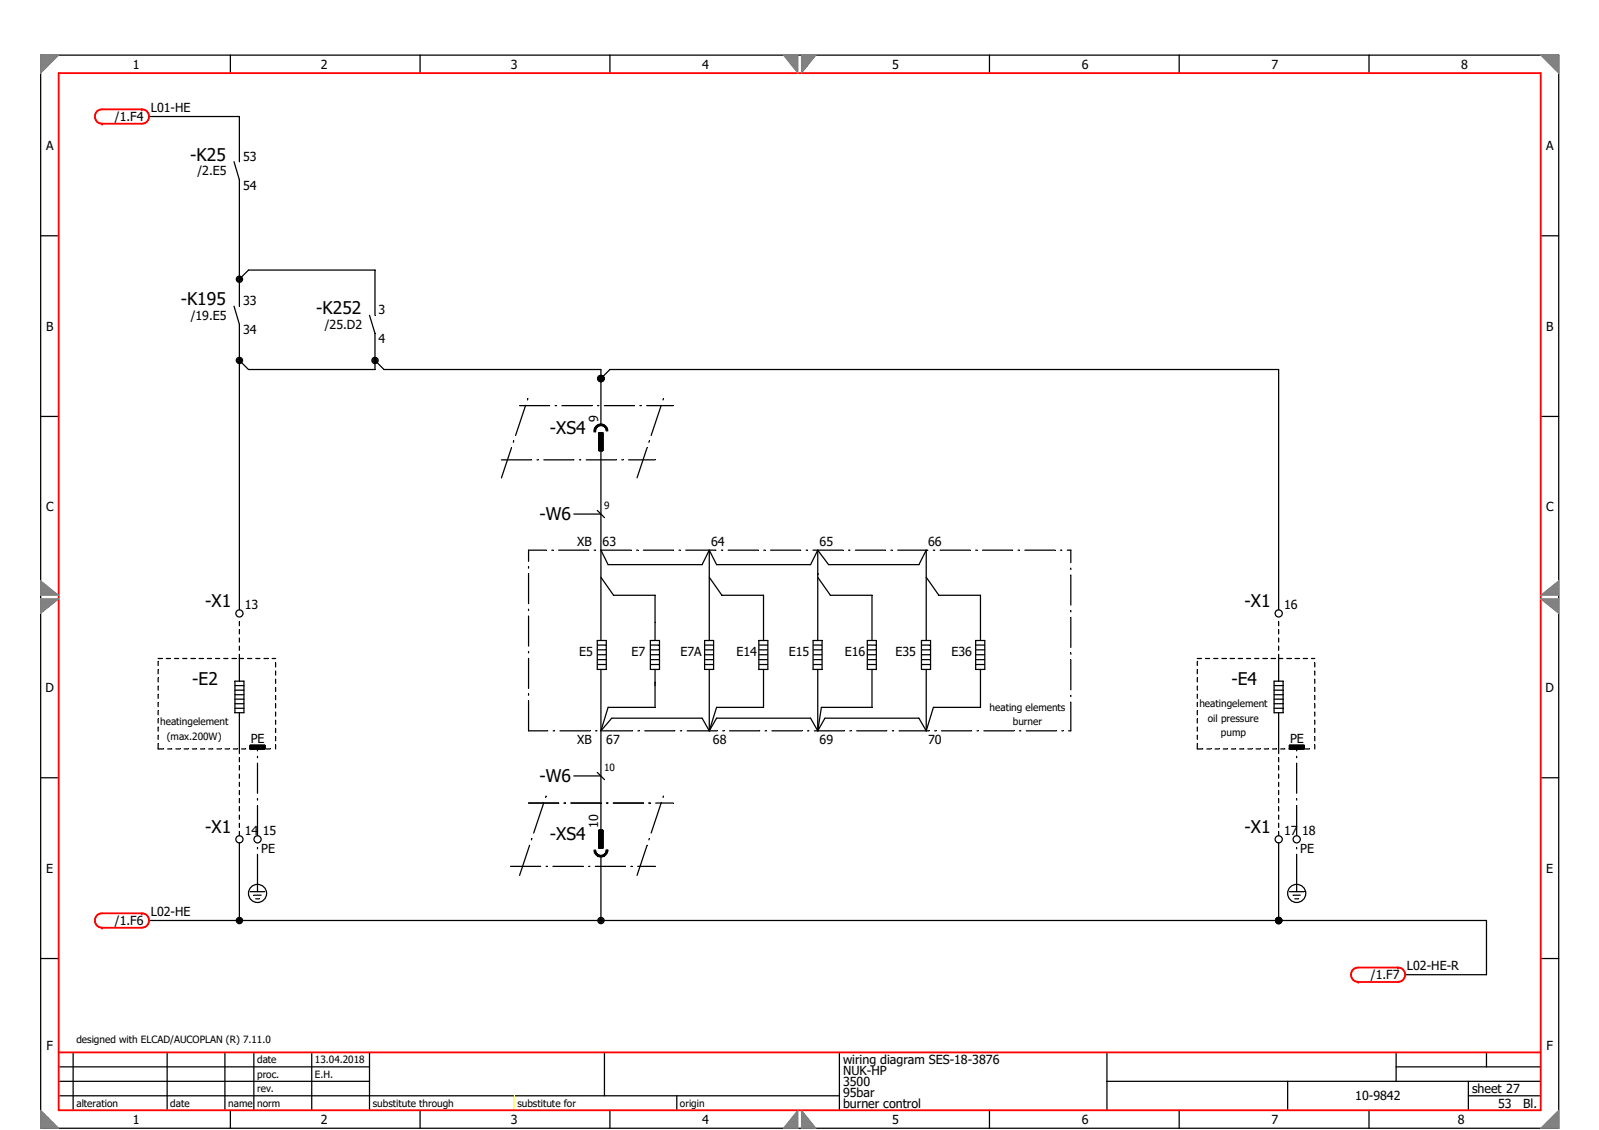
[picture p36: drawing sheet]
<svg xmlns="http://www.w3.org/2000/svg" width="297mm" height="210mm" viewBox="0 0 297 210" stroke-linecap="round" stroke-linejoin="round" font-family="sans-serif">
<defs><g id="words">
<g font-size="3.2">
<text x="35.3" y="29.9">-K25</text>
<text x="33.6" y="56.7">-K195</text>
<text x="58.8" y="58.4">-K252</text>
<text x="102.1" y="80.6">-XS4</text>
<text x="100.2" y="96.7">-W6</text>
<text x="38.1" y="112.8">-X1</text>
<text x="231.2" y="112.8">-X1</text>
<text x="35.7" y="127.2">-E2</text>
<text x="228.7" y="127.2">-E4</text>
<text x="100.2" y="145.4">-W6</text>
<text x="38.1" y="154.8">-X1</text>
<text x="231.2" y="154.8">-X1</text>
<text x="102.1" y="156.1">-XS4</text>
</g>
<g font-size="2.3">
<text x="24.7" y="12.8">1</text>
<text x="59.6" y="12.8">2</text>
<text x="94.9" y="12.8">3</text>
<text x="130.5" y="12.8">4</text>
<text x="165.7" y="12.8">5</text>
<text x="201" y="12.8">6</text>
<text x="236.2" y="12.8">7</text>
<text x="271.5" y="12.8">8</text>
<text x="21.4" y="22.5">/1.F4</text>
<text x="28" y="20.8">L01-HE</text>
<text x="8.5" y="27.9">A</text>
<text x="45.1" y="29.9">53</text>
<text x="287.2" y="27.9">A</text>
<text x="36.7" y="32.6">/2.E5</text>
<text x="45.1" y="35.2">54</text>
<text x="35.4" y="59.4">/19.E5</text>
<text x="45.1" y="56.7">33</text>
<text x="70.3" y="58.4">3</text>
<text x="8.5" y="61.4">B</text>
<text x="45.1" y="62.1">34</text>
<text x="60.3" y="61.1">/25.D2</text>
<text x="70.3" y="63.8">4</text>
<text x="287.2" y="61.4">B</text>
<text x="111.1" y="78.4" transform="rotate(-90 111.1 78.4)">9</text>
<text x="8.5" y="95">C</text>
<text x="287.2" y="95">C</text>
<text x="107.2" y="101.4">XB</text>
<text x="111.9" y="101.4">63</text>
<text x="132.1" y="101.4">64</text>
<text x="152.2" y="101.4">65</text>
<text x="172.4" y="101.4">66</text>
<text x="45.5" y="113.1">13</text>
<text x="238.5" y="113.1">16</text>
<text x="107.6" y="121.9">E5</text>
<text x="117.3" y="121.9">E7</text>
<text x="126.4" y="121.9">E7A</text>
<text x="136.8" y="121.9">E14</text>
<text x="146.5" y="121.9">E15</text>
<text x="156.9" y="121.9">E16</text>
<text x="166.3" y="121.9">E35</text>
<text x="176.8" y="121.9">E36</text>
<text x="8.4" y="128.6">D</text>
<text x="287.1" y="128.6">D</text>
<text x="46.6" y="138">PE</text>
<text x="239.6" y="138">PE</text>
<text x="107.2" y="138.3">XB</text>
<text x="112.6" y="138.3">67</text>
<text x="132.4" y="138.3">68</text>
<text x="152.2" y="138.3">69</text>
<text x="172.4" y="138.3">70</text>
<text x="45.5" y="155.1">14 15</text>
<text x="111.1" y="153.9" transform="rotate(-90 111.1 153.9)">10</text>
<text x="238.5" y="155.1">17 18</text>
<text x="48.5" y="158.5">PE</text>
<text x="241.6" y="158.5">PE</text>
<text x="8.6" y="162.2">E</text>
<text x="287.2" y="162.2">E</text>
<text x="21.4" y="171.9">/1.F6</text>
<text x="28" y="170.2">L02-HE</text>
<text x="254.7" y="182">/1.F7</text>
<text x="261.4" y="180.3">L02-HE-R</text>
<text x="8.6" y="195.1">F</text>
<text x="156.6" y="197.7">wiring diagram SES-18-3876</text>
<text x="287.3" y="195.1">F</text>
<text x="156.6" y="201.8">3500</text>
<text x="156.6" y="199.8">NUK-HP</text>
<text x="156.6" y="203.8">95bar</text>
<text x="273.4" y="203.1">sheet 27</text>
<text x="24.7" y="208.8">1</text>
<text x="59.6" y="208.8">2</text>
<text x="94.9" y="208.8">3</text>
<text x="130.5" y="208.8">4</text>
<text x="156.6" y="205.8">burner control</text>
<text x="165.7" y="208.8">5</text>
<text x="201" y="208.8">6</text>
<text x="236.2" y="208.8">7</text>
<text x="251.8" y="204.5">10-9842</text>
<text x="270.8" y="208.8">8</text>
<text x="278.3" y="205.8">53</text>
<text x="283" y="205.8">Bl.</text>
</g>
<g font-size="1.9">
<text x="112.2" y="94.5">9</text>
<text x="222.8" y="131.4">heatingelement</text>
<text x="29.8" y="134.8">heatingelement</text>
<text x="31" y="137.5">(max.200W)</text>
<text x="183.8" y="132.1">heating elements</text>
<text x="188.1" y="134.8">burner</text>
<text x="224.4" y="134.1">oil pressure</text>
<text x="226.8" y="136.8">pump</text>
<text x="112.2" y="143.2">10</text>
<text x="14.2" y="193.9">designed with ELCAD/AUCOPLAN (R) 7.11.0</text>
<text x="47.8" y="197.6">date</text>
<text x="58.5" y="197.6">13.04.2018</text>
<text x="47.8" y="200.3">proc.</text>
<text x="47.8" y="202.9">rev.</text>
<text x="58.5" y="200.3">E.H.</text>
<text x="14.2" y="205.6">alteration</text>
<text x="31.6" y="205.6">date</text>
<text x="42.4" y="205.6">name</text>
<text x="47.8" y="205.6">norm</text>
<text x="69.3" y="205.6">substitute through</text>
<text x="96.1" y="205.6">substitute for</text>
<text x="126.3" y="205.6">origin</text>
</g>
</g></defs>
<g fill="none" stroke="#000" stroke-width=".23">
<path d="M7.6 10.2h282v199.5h-282zM42.8 10.2v3.4M78 10.2v3.4M113.3 10.2v3.4M183.8 10.2v3.4M219.1 10.2v3.4M254.3 10.2v3.4M27.7 21.7h16.8v8.4M43.5 30.1l1 3.3v23.5M7.6 43.8h3.3M43.5 56.9l1 3.4v53M44.5 51.9l1.7-1.7h23.5v8.4"/>
<path d="M68.6 58.6l1.1 3.3v6.8h-23.5l-1.7-1.7M286.2 43.8h3.4M7.6 77.4h3.3M69.7 67l1.6 1.7h40.3v10M96.5 75.4h5.6M97.6 75.3l-1.8 5.6M98.1 74.1l-.1 .2M103.1 75.4h.3M104.4 75.4h5.6M111 75.4h.2M111.6 70.3l1.7-1.6h124.2v44.6M112.3 75.4h5.6"/>
<path d="M118.9 75.4h.2M120.1 75.4h4.9M122.8 75.3l-1.8 5.6M123.3 74.1l-.1 .2M286.2 77.4h3.4M93.2 85.4h5.5M95 83.2l-1.8 5.6M95.4 81.9v.3M99.8 85.4h.2M101 85.4h5.6M106.6 95.5h5M107.6 85.4h.3"/>
<path d="M108.9 85.4h5.6M110.4 80.1h.1M110.5 80.1h.1M110.6 80.1h.1M111 94.8l1.3 1.4M111.3 80.4h.6l.1 3.3-.7 .1zM111.3 80.4h.7M111.3 80.5h.7M111.3 80.6h.7M111.3 80.7h.7M111.3 80.8h.7M111.3 80.9h.7"/>
<path d="M111.3 81h.7M111.3 81.1h.7M111.3 81.2h.7M111.3 81.3h.7M111.3 81.4h.7M111.3 81.5h.7M111.3 81.6h.7M111.3 81.7h.7M111.3 81.8h.7M111.3 81.9h.7M111.3 82h.7M111.3 82.1h.7"/>
<path d="M111.3 82.2h.7M111.3 82.3h.7M111.3 82.4h.7M111.3 82.5h.7M111.3 82.6h.7M111.3 82.7h.7M111.3 82.8h.7M111.3 82.9h.7M111.3 83h.7M111.3 83.1h.7M111.3 83.2h.7M111.3 83.3h.7"/>
<path d="M111.3 83.4h.7M111.3 83.5h.7M111.3 83.6h.7M111.3 83.7h.7M111.6 83.8v35.2M112.6 80.1a.99 .99 0 0 0-1-1 .99 .99 0 0 0-1 1M112.8 80.1a1.12 1.12 0 0 0-1.2-1.1 1.12 1.12 0 0 0-1.1 1.1M112.9 80.1a1.27 1.27 0 0 0-1.3-1.3 1.27 1.27 0 0 0-1.2 1.3M115.5 85.4h.3M116.8 85.4h4.9M120.2 83.2l-1.9 5.6M120.6 81.9l-.1 .3"/>
<path d="M44.5 115.5v.8M44.5 117v.8M44.5 118.6v.7M98.2 105.3v.3M98.2 106.6v5.6M98.2 113.2v.3M98.2 114.5v5.6M101.5 102.2h-3.3v2.1M102.5 102.2h.3M103.8 102.2h5.6M110.4 102.2h.2M111 119h1.6v5.4h-1.6z"/>
<path d="M111.1 119.9h1.4M111.6 107.3l2.4 3.3h7.7v8.4M117.2 102.2h-5.5l1.3 2.7h17.4l1.4-2.7M118.3 102.2h.2M119.5 102.2h5.6M120.8 119h1.7v5.4h-1.7zM120.9 119.9h1.5M126.1 102.2h.3M127.4 102.2h5.6M130.9 119h1.7v5.4h-1.7zM131 119.9h1.5M131.8 102.2v16.8"/>
<path d="M131.8 102.2l1.3 2.7h17.5l1.3-2.7M131.8 107.3l2.3 3.3h7.7v8.4M134 102.2h.3M135.3 102.2h5.6M141 119h1.6v5.4h-1.6zM141.1 119.9h1.4M141.9 102.2h.2M143.1 102.2h5.6M149.8 102.2h.2M151 102.2h5.6M151 119h1.7v5.4h-1.7zM151.1 119.9h1.5"/>
<path d="M151.9 106.6h.1M151.9 102.2l2 2.7h16.8l1.4-2.7v16.8M151.9 102.2v16.8M151.9 107.3l2.4 3.3h7.7v8.4M157.6 102.2h.3M158.9 102.2h5.6M161.1 119h1.7v5.4h-1.7zM161.2 119.9h1.5M165.5 102.2h.3M166.8 102.2h5.6M171.2 119h1.7v5.4h-1.7zM171.3 119.9h1.4"/>
<path d="M172.1 107.3l2.3 3.3h7.7v8.4M173.4 102.2h.2M174.6 102.2h5.6M181.2 119h1.7v5.4h-1.7zM181.2 102.2h.3M181.4 119.9h1.4M182.5 102.2h5.6M189.1 102.2h.3M190.4 102.2h5.6M197 102.2h.2M198.3 102.2h.6v2.4M198.9 105.6v.2"/>
<path d="M198.9 106.8v5.6M198.9 113.5v.2M198.9 114.7v5.6M237.5 115.5v.8M237.5 117v.8M237.5 118.6v.7M29.4 122.4h.7M29.4 122.9v.8M29.4 124.4v.8M29.4 126v.7M29.4 127.5v.7M29.4 129v.8"/>
<path d="M29.4 130.5v.8M29.4 132.1v.7M29.4 133.6v.7M29.4 135.1v.8M29.4 136.6v.8M29.4 138.2v1h1M30.9 122.4h.8M31.2 139.2h.7M32.4 122.4h.8M32.7 139.2h.7M33.9 122.4h.8M34.2 139.2h.8"/>
<path d="M35.5 122.4h.7M35.7 139.2h.8M37 122.4h.8M37.3 139.2h.7M38.5 122.4h.8M38.8 139.2h.7M40 122.4h.8M40.3 139.2h.8M41.6 122.4h.7M41.8 139.2h.8M43.1 122.4h.8M43.3 139.2h.8"/>
<path d="M43.6 126.6h1.7v5.8h-1.7zM43.6 129.1h1.7M43.6 129.9h1.7M43.6 130.8h1.7M43.6 131.6h1.7M43.6 128.2h1.7M43.6 127.4h1.7M44.5 120.1v.7M44.5 121.6v5M44.5 132.4v7.6M44.5 122.4h.7M44.9 139.2h.7"/>
<path d="M46 122.4h.8M46.5 139.2v-.7h2.7v.7h-2.8M46.5 138.5h2.7M46.5 138.6h2.7M46.5 138.7h2.7M46.5 138.8h2.7M46.5 138.9h2.7M46.5 139h2.7M46.5 139.1h2.7M47.5 122.4h.8M47.8 139.2v.3M49 122.4h.8"/>
<path d="M49.4 139.2h.8M50.6 122.4h.6M51.2 123.2v.7M51.2 124.7v.8M51.2 126.2v.8M51.2 127.7v.8M51.2 129.3v.7M51.2 130.8v.8M51.2 132.3v.8M51.2 133.8v.8M51.2 135.4v.7M51.2 136.9v.7"/>
<path d="M51.2 138.4v.8M98.2 121.1v.2M98.2 122.3v5.6M98.2 128.9v.3M98.2 130.2v5.6h3.5M102.8 135.8h.2M104 135.8h5.6M110.6 135.8h.3M111.1 123.5h1.4M111.1 122.6h1.4M111.1 121.7h1.4M111.1 120.8h1.4"/>
<path d="M111.6 124.4v29.9M111.9 135.8h5.6M118.5 135.8h.3M119.8 135.8h5.6M120.9 123.5h1.5M120.9 122.6h1.5M120.9 121.7h1.5M120.9 120.8h1.5M121.7 124.4v7h-8.7l-1.4 4.4 2-2.3h16.8l1.4 2.3M126.4 135.8h.2M127.7 135.8h5.5M131 123.5h1.5"/>
<path d="M131 122.6h1.5M131 121.7h1.5M131 120.8h1.5M131.8 135.8l1.3-2.3h17.5l1.3 2.3M131.8 124.4v11.4M134.3 135.8h.2M135.5 135.8h5.6M141.1 123.5h1.4M141.1 122.6h1.4M141.1 121.7h1.4M141.1 120.8h1.4M141.8 124.4v7h-8.7l-1.3 4.4"/>
<path d="M142.1 135.8h.3M143.4 135.8h5.6M150 135.8h.3M151.1 123.5h1.5M151.1 122.6h1.5M151.1 121.7h1.5M151.1 120.8h1.5M151.3 135.8h5.6M151.9 135.8l1.3-2.3h17.5l1.4 2.3M151.9 124.4v11.4M157.9 135.8h.2M159.1 135.8h5.6"/>
<path d="M161.2 123.5h1.5M161.2 122.6h1.5M161.2 121.7h1.5M161.2 120.8h1.5M162 124.4v7h-9.4l-.7 4.4M165.8 135.8h.2M167 135.8h5.6M171.3 123.5h1.4M171.3 122.6h1.4M171.3 121.7h1.4M171.3 120.8h1.4M172.1 124.4v11.4"/>
<path d="M173.6 135.8h.3M174.9 135.8h5.6M181.4 123.5h1.4M181.4 122.6h1.4M181.4 121.7h1.4M181.4 120.8h1.4M181.5 135.8h.3M182.1 124.4v7h-8.7l-1.3 4.4M182.8 135.8h5.6M189.4 135.8h.2M190.6 135.8h5.6M197.2 135.8h.3"/>
<path d="M198.9 130.5v5.3h-.4M198.9 121.3v.3M198.9 122.6v5.6M198.9 129.2v.3M222.4 122.4h.8M222.4 138.2v1h1M222.4 122.9v.8M222.4 124.4v.8M222.4 126v.7M222.4 127.5v.7M222.4 129v.8M222.4 130.5v.8"/>
<path d="M222.4 132.1v.7M222.4 133.6v.7M222.4 135.1v.8M222.4 136.6v.8M223.9 122.4h.8M224.2 139.2h.8M225.5 122.4h.7M225.7 139.2h.8M227 122.4h.8M227.2 139.2h.8M228.5 122.4h.8M228.8 139.2h.7"/>
<path d="M230 122.4h.8M230.3 139.2h.8M231.6 122.4h.7M231.8 139.2h.8M233.1 122.4h.7M233.3 139.2h.8M234.6 122.4h.8M234.9 139.2h.7M236.1 122.4h.8M236.4 139.2h.7M236.7 126.6h1.7v5.8h-1.7zM236.7 129.1h1.7"/>
<path d="M236.7 129.9h1.7M236.7 130.8h1.7M236.7 131.6h1.7M236.7 128.2h1.7M236.7 127.4h1.7M237.5 122.4h.8M237.5 120.1v.7M237.5 121.6v5M237.5 132.4v7.6M237.9 139.2h.8M239.1 122.4h.7M239.5 139.2v-.7h2.7v.7h-2.8"/>
<path d="M239.5 138.5h2.7M239.5 138.6h2.7M239.5 138.7h2.7M239.5 138.8h2.7M239.5 138.9h2.7M239.5 139h2.7M239.5 139.1h2.7M240.6 122.4h.7M240.9 139.2v.3M242.1 122.4h.8M242.5 139.2h.7M243.6 122.4h.6"/>
<path d="M244.2 123.2v.7M244.2 124.7v.8M244.2 126.2v.8M244.2 127.7v.8M244.2 129.3v.7M244.2 130.8v.8M244.2 132.3v.8M244.2 133.8v.8M244.2 135.4v.7M244.2 136.9v.7M244.2 138.4v.8M7.6 144.5h3.3"/>
<path d="M44.5 140.8v.8M44.5 142.3v.8M44.5 143.8v.8M44.5 145.4v.7M44.5 146.9v.8M44.5 148.4v.8M44.5 149.9v.8M44.5 151.5v.7M44.5 153v.8M44.5 154.5v.8M44.5 156.6v14.4M47.8 140.5v.3"/>
<path d="M47.8 141.8v5.6M47.8 148.4v.3M47.8 149.7v5.6M47.8 157.5v.2M47.8 158.7v7M98.2 149.2h5.6M98.4 157.1l-1.9 5.6M98.8 155.8l-.1 .3M101 149.2l-1.9 5.6M101.4 147.9l-.1 .3M104.8 149.2h.2M106.1 149.2h5.6"/>
<path d="M106.6 144.2h5M110.6 158a.99 .99 0 0 0 1 1 .99 .99 0 0 0 1-1M111 143.5l1.3 1.4M111.3 154.3h.6l.1 3.3h-.7zM111.3 154.3h.7M111.3 154.4h.7M111.3 154.5h.7M111.3 154.6h.7M111.3 154.7h.7M111.3 154.8h.7M111.3 154.9h.7M111.3 155h.7"/>
<path d="M111.3 155.1h.7M111.3 155.2h.7M111.3 155.3h.7M111.3 155.4h.7M111.3 155.5h.7M111.3 155.6h.7M111.3 155.7h.7M111.3 155.8h.7M111.3 155.9h.7M111.3 156h.7M111.3 156.1h.7M111.3 156.2h.7"/>
<path d="M111.3 156.3h.7M111.3 156.4h.7M111.3 156.5h.7M111.3 156.6h.7M111.3 156.7h.7M111.3 156.8h.7M111.3 156.9h.7M111.3 157h.7M111.3 157.1h.7M111.3 157.2h.7M111.3 157.3h.7M111.3 157.4h.7"/>
<path d="M111.3 157.5h.7M111.3 157.6h.7M111.6 159.3v11.7M112.6 158h.1M112.7 149.2h.2M112.8 158h.1M112.8 158a1.12 1.12 0 0 1-1.2 1.1 1.12 1.12 0 0 1-1.1-1.1M112.9 158h.1M112.9 158a1.27 1.27 0 0 1-1.3 1.2 1.27 1.27 0 0 1-1.2-1.2M113.9 149.2h5.6M120.2 157.1l-1.9 5.6M120.5 149.2h.3"/>
<path d="M120.6 155.8l-.1 .3M121.8 149.2h3.2M122.8 149.2l-1.8 5.6M123.3 147.9l-.1 .3M237.5 140.8v.8M237.5 142.3v.8M237.5 143.8v.8M237.5 145.4v.7M237.5 146.9v.8M237.5 148.4v.8M237.5 149.9v.8M237.5 151.5v.7"/>
<path d="M237.5 153v.8M237.5 154.5v.8M237.5 156.6v14.4M240.9 140.5v.3M240.9 141.8v5.6M240.9 148.4v.3M240.9 149.7v5.6M240.9 157.5v.2M240.9 158.7v7M286.2 144.5h3.4M7.6 178.1h3.3M27.7 171h248.4v10.1h-15.1"/>
<path d="M46.5 165.7h2.7M47.2 166.3h1.3M47.5 167h.7M94.8 161h5.6M101.4 161h.3M102.7 161h5.6M109.3 161h.3M110.6 161h5.6M117.2 161h.3M118.5 161h3.2M239.5 165.7h2.7M240.2 166.3h1.4"/>
<path d="M240.5 167h.7M286.2 178.1h3.4M10.9 198.2h57.7M13.6 195.6v10.7M31 195.6v10.7M41.8 195.6v10.7M47.2 195.6v10.7M57.9 195.6v10.7M68.6 195.6v10.7M112.3 195.6v8M155.9 195.6v10.7M205.6 195.6v10.7"/>
<path d="M259.4 198.2h26.8M259.4 195.6v5.3M276.1 195.6v2.6M10.9 203.6h145M10.9 200.9h57.7M42.8 206.3v3.4M78 206.3v3.4M113.3 206.3v3.4M125.7 203.6v2.7M183.8 206.3v3.4M205.6 200.9h80.6M219.1 206.3v3.4"/>
<path d="M239.2 200.9v5.4M254.3 206.3v3.4M272.8 203.6h13.4M272.8 200.9v5.4"/>
<circle cx="44.5" cy="51.9" r=".42"/>
<circle cx="44.5" cy="51.9" r=".58"/>
<circle cx="44.5" cy="51.9" r=".24"/>
<circle cx="44.5" cy="67" r=".42"/>
<circle cx="44.5" cy="67" r=".58"/>
<circle cx="44.5" cy="67" r=".24"/>
<circle cx="69.7" cy="67" r=".42"/>
<circle cx="69.7" cy="67" r=".58"/>
<circle cx="69.7" cy="67" r=".24"/>
<circle cx="111.6" cy="70.3" r=".42"/>
<circle cx="111.6" cy="70.3" r=".58"/>
<circle cx="111.6" cy="70.3" r=".24"/>
<circle cx="44.5" cy="114" r=".67"/>
<circle cx="237.5" cy="114" r=".67"/>
<circle cx="44.5" cy="156" r=".67"/>
<circle cx="47.8" cy="156" r=".67"/>
<circle cx="237.5" cy="156" r=".67"/>
<circle cx="240.9" cy="156" r=".67"/>
<circle cx="44.5" cy="171.1" r=".42"/>
<circle cx="44.5" cy="171.1" r=".58"/>
<circle cx="44.5" cy="171.1" r=".24"/>
<circle cx="47.8" cy="166" r="1.69"/>
<circle cx="111.6" cy="171.1" r=".42"/>
<circle cx="111.6" cy="171.1" r=".58"/>
<circle cx="111.6" cy="171.1" r=".24"/>
<circle cx="237.5" cy="171.1" r=".42"/>
<circle cx="237.5" cy="171.1" r=".58"/>
<circle cx="237.5" cy="171.1" r=".24"/>
<circle cx="240.9" cy="166" r="1.69"/>
</g>
<path d="M95.5 203.6v2.7" fill="none" stroke="#ff0" stroke-width=".19"/>
<path d="M10.9 195.6h275.3" fill="none" stroke="#f00" stroke-width=".34"/>
<path d="M286.2 13.6v192.7" fill="none" stroke="#f00" stroke-width=".34"/>
<path d="M10.9 206.3h275.3" fill="none" stroke="#f00" stroke-width=".34"/>
<path d="M10.9 13.6v192.7" fill="none" stroke="#f00" stroke-width=".34"/>
<path d="M10.9 13.6h275.3" fill="none" stroke="#f00" stroke-width=".34"/>
<path d="M26.7 22.9l-.4 .1" fill="none" stroke="#f00" stroke-width=".34"/>
<path d="M27 22.8l-.3 .1" fill="none" stroke="#f00" stroke-width=".34"/>
<path d="M27.3 22.6l-.3 .2" fill="none" stroke="#f00" stroke-width=".34"/>
<path d="M27.5 22.3l-.2 .3" fill="none" stroke="#f00" stroke-width=".34"/>
<path d="M27.6 22l-.1 .3" fill="none" stroke="#f00" stroke-width=".34"/>
<path d="M27.7 21.7l-.1 .3" fill="none" stroke="#f00" stroke-width=".34"/>
<path d="M27.6 21.3l.1 .4" fill="none" stroke="#f00" stroke-width=".34"/>
<path d="M27.5 21l.1 .3" fill="none" stroke="#f00" stroke-width=".34"/>
<path d="M27.3 20.7l.2 .3" fill="none" stroke="#f00" stroke-width=".34"/>
<path d="M27 20.5l.3 .2" fill="none" stroke="#f00" stroke-width=".34"/>
<path d="M26.7 20.4l.3 .1" fill="none" stroke="#f00" stroke-width=".34"/>
<path d="M26.3 20.3l.4 .1" fill="none" stroke="#f00" stroke-width=".34"/>
<circle cx="26.3" cy="20.3" r=".17" fill="#f00"/>
<path d="M19 20.3h7.3" fill="none" stroke="#f00" stroke-width=".34"/>
<path d="M19 23h7.3" fill="none" stroke="#f00" stroke-width=".34"/>
<path d="M19 20.3l-.4 .1" fill="none" stroke="#f00" stroke-width=".34"/>
<path d="M18.6 20.4l-.3 .1" fill="none" stroke="#f00" stroke-width=".34"/>
<path d="M18.3 20.5l-.3 .2" fill="none" stroke="#f00" stroke-width=".34"/>
<path d="M18 20.7l-.2 .3" fill="none" stroke="#f00" stroke-width=".34"/>
<path d="M17.8 21l-.1 .3" fill="none" stroke="#f00" stroke-width=".34"/>
<path d="M17.7 21.3l-.1 .4" fill="none" stroke="#f00" stroke-width=".34"/>
<path d="M17.6 21.7l.1 .3" fill="none" stroke="#f00" stroke-width=".34"/>
<path d="M17.7 22l.1 .3" fill="none" stroke="#f00" stroke-width=".34"/>
<path d="M17.8 22.3l.2 .3" fill="none" stroke="#f00" stroke-width=".34"/>
<path d="M18 22.6l.3 .2" fill="none" stroke="#f00" stroke-width=".34"/>
<path d="M18.3 22.8l.3 .1" fill="none" stroke="#f00" stroke-width=".34"/>
<path d="M18.6 22.9l.4 .1" fill="none" stroke="#f00" stroke-width=".34"/>
<circle cx="19" cy="23" r=".17" fill="#f00"/>
<path d="M26.7 172.3l-.4 .1" fill="none" stroke="#f00" stroke-width=".34"/>
<path d="M27 172.2l-.3 .1" fill="none" stroke="#f00" stroke-width=".34"/>
<path d="M27.3 172l-.3 .2" fill="none" stroke="#f00" stroke-width=".34"/>
<path d="M27.5 171.7l-.2 .3" fill="none" stroke="#f00" stroke-width=".34"/>
<path d="M27.6 171.4l-.1 .3" fill="none" stroke="#f00" stroke-width=".34"/>
<path d="M27.7 171l-.1 .4" fill="none" stroke="#f00" stroke-width=".34"/>
<path d="M27.6 170.7l.1 .3" fill="none" stroke="#f00" stroke-width=".34"/>
<path d="M27.5 170.4l.1 .3" fill="none" stroke="#f00" stroke-width=".34"/>
<path d="M27.3 170.1l.2 .3" fill="none" stroke="#f00" stroke-width=".34"/>
<path d="M27 169.9l.3 .2" fill="none" stroke="#f00" stroke-width=".34"/>
<path d="M26.7 169.8l.3 .1" fill="none" stroke="#f00" stroke-width=".34"/>
<path d="M26.3 169.7l.4 .1" fill="none" stroke="#f00" stroke-width=".34"/>
<circle cx="26.3" cy="169.7" r=".17" fill="#f00"/>
<path d="M19 169.7h7.3" fill="none" stroke="#f00" stroke-width=".34"/>
<path d="M19 172.4h7.3" fill="none" stroke="#f00" stroke-width=".34"/>
<path d="M19 169.7l-.4 .1" fill="none" stroke="#f00" stroke-width=".34"/>
<path d="M18.6 169.8l-.3 .1" fill="none" stroke="#f00" stroke-width=".34"/>
<path d="M18.3 169.9l-.3 .2" fill="none" stroke="#f00" stroke-width=".34"/>
<path d="M18 170.1l-.2 .3" fill="none" stroke="#f00" stroke-width=".34"/>
<path d="M17.8 170.4l-.1 .3" fill="none" stroke="#f00" stroke-width=".34"/>
<path d="M17.7 170.7l-.1 .3" fill="none" stroke="#f00" stroke-width=".34"/>
<path d="M17.6 171l.1 .4" fill="none" stroke="#f00" stroke-width=".34"/>
<path d="M17.7 171.4l.1 .3" fill="none" stroke="#f00" stroke-width=".34"/>
<path d="M17.8 171.7l.2 .3" fill="none" stroke="#f00" stroke-width=".34"/>
<path d="M18 172l.3 .2" fill="none" stroke="#f00" stroke-width=".34"/>
<path d="M18.3 172.2l.3 .1" fill="none" stroke="#f00" stroke-width=".34"/>
<path d="M18.6 172.3l.4 .1" fill="none" stroke="#f00" stroke-width=".34"/>
<circle cx="19" cy="172.4" r=".17" fill="#f00"/>
<path d="M260 182.4l-.3 .1" fill="none" stroke="#f00" stroke-width=".34"/>
<path d="M260.4 182.3l-.4 .1" fill="none" stroke="#f00" stroke-width=".34"/>
<path d="M260.6 182.1l-.2 .2" fill="none" stroke="#f00" stroke-width=".34"/>
<path d="M260.9 181.8l-.3 .3" fill="none" stroke="#f00" stroke-width=".34"/>
<path d="M261 181.5l-.1 .3" fill="none" stroke="#f00" stroke-width=".34"/>
<path d="M261 181.1v.4" fill="none" stroke="#f00" stroke-width=".34"/>
<path d="M261 180.8v.3" fill="none" stroke="#f00" stroke-width=".34"/>
<path d="M260.9 180.4l.1 .4" fill="none" stroke="#f00" stroke-width=".34"/>
<path d="M260.6 180.2l.3 .2" fill="none" stroke="#f00" stroke-width=".34"/>
<path d="M260.4 180l.2 .2" fill="none" stroke="#f00" stroke-width=".34"/>
<path d="M260 179.8l.4 .2" fill="none" stroke="#f00" stroke-width=".34"/>
<path d="M259.7 179.8h.3" fill="none" stroke="#f00" stroke-width=".34"/>
<circle cx="259.7" cy="179.8" r=".17" fill="#f00"/>
<path d="M252.3 179.8h7.4" fill="none" stroke="#f00" stroke-width=".34"/>
<path d="M252.3 182.5h7.4" fill="none" stroke="#f00" stroke-width=".34"/>
<path d="M252.3 179.8h-.3" fill="none" stroke="#f00" stroke-width=".34"/>
<path d="M252 179.8l-.4 .2" fill="none" stroke="#f00" stroke-width=".34"/>
<path d="M251.6 180l-.2 .2" fill="none" stroke="#f00" stroke-width=".34"/>
<path d="M251.4 180.2l-.3 .2" fill="none" stroke="#f00" stroke-width=".34"/>
<path d="M251.1 180.4l-.1 .4" fill="none" stroke="#f00" stroke-width=".34"/>
<path d="M251 180.8v.3" fill="none" stroke="#f00" stroke-width=".34"/>
<path d="M251 181.1v.4" fill="none" stroke="#f00" stroke-width=".34"/>
<path d="M251 181.5l.1 .3" fill="none" stroke="#f00" stroke-width=".34"/>
<path d="M251.1 181.8l.3 .3" fill="none" stroke="#f00" stroke-width=".34"/>
<path d="M251.4 182.1l.2 .2" fill="none" stroke="#f00" stroke-width=".34"/>
<path d="M251.6 182.3l.4 .1" fill="none" stroke="#f00" stroke-width=".34"/>
<path d="M252 182.4l.3 .1" fill="none" stroke="#f00" stroke-width=".34"/>
<circle cx="252.3" cy="182.5" r=".17" fill="#f00"/>
<path d="M145.5 10.2l2.7 3.4" fill="none" stroke="#808080" stroke-width=".19"/>
<path d="M148.2 10.2v3.4" fill="none" stroke="#808080" stroke-width=".19"/>
<path d="M145.5 10.2h2.7" fill="none" stroke="#808080" stroke-width=".19"/>
<path d="M148.1 13.4h.1" fill="none" stroke="#808080" stroke-width=".19"/>
<path d="M148.1 13.3h.1" fill="none" stroke="#808080" stroke-width=".19"/>
<path d="M148 13.3h.2" fill="none" stroke="#808080" stroke-width=".19"/>
<path d="M147.9 13.2h.3" fill="none" stroke="#808080" stroke-width=".19"/>
<path d="M147.9 13.1h.3" fill="none" stroke="#808080" stroke-width=".19"/>
<path d="M147.8 13h.4" fill="none" stroke="#808080" stroke-width=".19"/>
<path d="M147.7 12.9h.5" fill="none" stroke="#808080" stroke-width=".19"/>
<path d="M147.7 12.8h.5" fill="none" stroke="#808080" stroke-width=".19"/>
<path d="M147.6 12.8h.6" fill="none" stroke="#808080" stroke-width=".19"/>
<path d="M147.5 12.7h.7" fill="none" stroke="#808080" stroke-width=".19"/>
<path d="M147.5 12.6h.7" fill="none" stroke="#808080" stroke-width=".19"/>
<path d="M147.4 12.5h.8" fill="none" stroke="#808080" stroke-width=".19"/>
<path d="M147.3 12.4h.9" fill="none" stroke="#808080" stroke-width=".19"/>
<path d="M147.3 12.3h.9" fill="none" stroke="#808080" stroke-width=".19"/>
<path d="M147.2 12.3h1" fill="none" stroke="#808080" stroke-width=".19"/>
<path d="M147.1 12.2h1.1" fill="none" stroke="#808080" stroke-width=".19"/>
<path d="M147.1 12.1h1.1" fill="none" stroke="#808080" stroke-width=".19"/>
<path d="M147 12h1.2" fill="none" stroke="#808080" stroke-width=".19"/>
<path d="M146.9 11.9h1.3" fill="none" stroke="#808080" stroke-width=".19"/>
<path d="M146.9 11.8h1.3" fill="none" stroke="#808080" stroke-width=".19"/>
<path d="M146.8 11.7h1.4" fill="none" stroke="#808080" stroke-width=".19"/>
<path d="M146.7 11.7h1.5" fill="none" stroke="#808080" stroke-width=".19"/>
<path d="M146.7 11.6h1.5" fill="none" stroke="#808080" stroke-width=".19"/>
<path d="M146.6 11.5h1.6" fill="none" stroke="#808080" stroke-width=".19"/>
<path d="M146.5 11.4h1.7" fill="none" stroke="#808080" stroke-width=".19"/>
<path d="M146.4 11.3h1.8" fill="none" stroke="#808080" stroke-width=".19"/>
<path d="M146.4 11.2h1.8" fill="none" stroke="#808080" stroke-width=".19"/>
<path d="M146.3 11.2h1.9" fill="none" stroke="#808080" stroke-width=".19"/>
<path d="M146.3 11.1h1.9" fill="none" stroke="#808080" stroke-width=".19"/>
<path d="M146.2 11h2" fill="none" stroke="#808080" stroke-width=".19"/>
<path d="M146.1 10.9h2.1" fill="none" stroke="#808080" stroke-width=".19"/>
<path d="M146 10.8h2.2" fill="none" stroke="#808080" stroke-width=".19"/>
<path d="M146 10.7h2.2" fill="none" stroke="#808080" stroke-width=".19"/>
<path d="M145.9 10.7h2.3" fill="none" stroke="#808080" stroke-width=".19"/>
<path d="M145.9 10.6h2.3" fill="none" stroke="#808080" stroke-width=".19"/>
<path d="M145.8 10.5h2.4" fill="none" stroke="#808080" stroke-width=".19"/>
<path d="M145.7 10.4h2.5" fill="none" stroke="#808080" stroke-width=".19"/>
<path d="M145.6 10.3h2.6" fill="none" stroke="#808080" stroke-width=".19"/>
<path d="M145.6 10.2h2.6" fill="none" stroke="#808080" stroke-width=".19"/>
<path d="M148.9 10.2v3.4" fill="none" stroke="#808080" stroke-width=".19"/>
<path d="M151.6 10.2l-2.7 3.4" fill="none" stroke="#808080" stroke-width=".19"/>
<path d="M148.9 10.2h2.7" fill="none" stroke="#808080" stroke-width=".19"/>
<path d="M148.9 13.4h.1" fill="none" stroke="#808080" stroke-width=".19"/>
<path d="M148.9 13.3h.1" fill="none" stroke="#808080" stroke-width=".19"/>
<path d="M148.9 13.3h.2" fill="none" stroke="#808080" stroke-width=".19"/>
<path d="M148.9 13.2h.3" fill="none" stroke="#808080" stroke-width=".19"/>
<path d="M148.9 13.1h.3" fill="none" stroke="#808080" stroke-width=".19"/>
<path d="M148.9 13h.4" fill="none" stroke="#808080" stroke-width=".19"/>
<path d="M148.9 12.9h.5" fill="none" stroke="#808080" stroke-width=".19"/>
<path d="M148.9 12.8h.5" fill="none" stroke="#808080" stroke-width=".19"/>
<path d="M148.9 12.8h.6" fill="none" stroke="#808080" stroke-width=".19"/>
<path d="M148.9 12.7h.7" fill="none" stroke="#808080" stroke-width=".19"/>
<path d="M148.9 12.6h.7" fill="none" stroke="#808080" stroke-width=".19"/>
<path d="M148.9 12.5h.8" fill="none" stroke="#808080" stroke-width=".19"/>
<path d="M148.9 12.4h.9" fill="none" stroke="#808080" stroke-width=".19"/>
<path d="M148.9 12.3h.9" fill="none" stroke="#808080" stroke-width=".19"/>
<path d="M148.9 12.3h1" fill="none" stroke="#808080" stroke-width=".19"/>
<path d="M148.9 12.2h1.1" fill="none" stroke="#808080" stroke-width=".19"/>
<path d="M148.9 12.1h1.1" fill="none" stroke="#808080" stroke-width=".19"/>
<path d="M148.9 12h1.2" fill="none" stroke="#808080" stroke-width=".19"/>
<path d="M148.9 11.9h1.3" fill="none" stroke="#808080" stroke-width=".19"/>
<path d="M148.9 11.8h1.3" fill="none" stroke="#808080" stroke-width=".19"/>
<path d="M148.9 11.7h1.4" fill="none" stroke="#808080" stroke-width=".19"/>
<path d="M148.9 11.7h1.5" fill="none" stroke="#808080" stroke-width=".19"/>
<path d="M148.9 11.6h1.5" fill="none" stroke="#808080" stroke-width=".19"/>
<path d="M148.9 11.5h1.6" fill="none" stroke="#808080" stroke-width=".19"/>
<path d="M148.9 11.4h1.7" fill="none" stroke="#808080" stroke-width=".19"/>
<path d="M148.9 11.3h1.8" fill="none" stroke="#808080" stroke-width=".19"/>
<path d="M148.9 11.2h1.8" fill="none" stroke="#808080" stroke-width=".19"/>
<path d="M148.9 11.2h1.9" fill="none" stroke="#808080" stroke-width=".19"/>
<path d="M148.9 11.1h2" fill="none" stroke="#808080" stroke-width=".19"/>
<path d="M148.9 11h2" fill="none" stroke="#808080" stroke-width=".19"/>
<path d="M148.9 10.9h2.1" fill="none" stroke="#808080" stroke-width=".19"/>
<path d="M148.9 10.8h2.2" fill="none" stroke="#808080" stroke-width=".19"/>
<path d="M148.9 10.7h2.2" fill="none" stroke="#808080" stroke-width=".19"/>
<path d="M148.9 10.7h2.3" fill="none" stroke="#808080" stroke-width=".19"/>
<path d="M148.9 10.6h2.4" fill="none" stroke="#808080" stroke-width=".19"/>
<path d="M148.9 10.5h2.4" fill="none" stroke="#808080" stroke-width=".19"/>
<path d="M148.9 10.4h2.5" fill="none" stroke="#808080" stroke-width=".19"/>
<path d="M148.9 10.3h2.6" fill="none" stroke="#808080" stroke-width=".19"/>
<path d="M148.9 10.2h2.6" fill="none" stroke="#808080" stroke-width=".19"/>
<path d="M7.6 10.2v3.4" fill="none" stroke="#808080" stroke-width=".19"/>
<path d="M7.6 10.2h3.3" fill="none" stroke="#808080" stroke-width=".19"/>
<path d="M10.9 10.2l-3.3 3.4" fill="none" stroke="#808080" stroke-width=".19"/>
<path d="M7.6 13.4h.1" fill="none" stroke="#808080" stroke-width=".19"/>
<path d="M7.6 13.3h.1" fill="none" stroke="#808080" stroke-width=".19"/>
<path d="M7.6 13.3h.2" fill="none" stroke="#808080" stroke-width=".19"/>
<path d="M7.6 13.2h.3" fill="none" stroke="#808080" stroke-width=".19"/>
<path d="M7.6 13.1h.4" fill="none" stroke="#808080" stroke-width=".19"/>
<path d="M7.6 13h.5" fill="none" stroke="#808080" stroke-width=".19"/>
<path d="M7.6 12.9h.6" fill="none" stroke="#808080" stroke-width=".19"/>
<path d="M7.6 12.8h.7" fill="none" stroke="#808080" stroke-width=".19"/>
<path d="M7.6 12.8h.7" fill="none" stroke="#808080" stroke-width=".19"/>
<path d="M7.6 12.7h.8" fill="none" stroke="#808080" stroke-width=".19"/>
<path d="M7.6 12.6h.9" fill="none" stroke="#808080" stroke-width=".19"/>
<path d="M7.6 12.5h1" fill="none" stroke="#808080" stroke-width=".19"/>
<path d="M7.6 12.4h1.1" fill="none" stroke="#808080" stroke-width=".19"/>
<path d="M7.6 12.3h1.2" fill="none" stroke="#808080" stroke-width=".19"/>
<path d="M7.6 12.3h1.2" fill="none" stroke="#808080" stroke-width=".19"/>
<path d="M7.6 12.2h1.3" fill="none" stroke="#808080" stroke-width=".19"/>
<path d="M7.6 12.1h1.4" fill="none" stroke="#808080" stroke-width=".19"/>
<path d="M7.6 12h1.5" fill="none" stroke="#808080" stroke-width=".19"/>
<path d="M7.6 11.9h1.6" fill="none" stroke="#808080" stroke-width=".19"/>
<path d="M7.6 11.8h1.6" fill="none" stroke="#808080" stroke-width=".19"/>
<path d="M7.6 11.7h1.7" fill="none" stroke="#808080" stroke-width=".19"/>
<path d="M7.6 11.7h1.8" fill="none" stroke="#808080" stroke-width=".19"/>
<path d="M7.6 11.6h1.9" fill="none" stroke="#808080" stroke-width=".19"/>
<path d="M7.6 11.5h2" fill="none" stroke="#808080" stroke-width=".19"/>
<path d="M7.6 11.4h2.1" fill="none" stroke="#808080" stroke-width=".19"/>
<path d="M7.6 11.3h2.2" fill="none" stroke="#808080" stroke-width=".19"/>
<path d="M7.6 11.2h2.2" fill="none" stroke="#808080" stroke-width=".19"/>
<path d="M7.6 11.2h2.3" fill="none" stroke="#808080" stroke-width=".19"/>
<path d="M7.6 11.1h2.4" fill="none" stroke="#808080" stroke-width=".19"/>
<path d="M7.6 11h2.5" fill="none" stroke="#808080" stroke-width=".19"/>
<path d="M7.6 10.9h2.6" fill="none" stroke="#808080" stroke-width=".19"/>
<path d="M7.6 10.8h2.7" fill="none" stroke="#808080" stroke-width=".19"/>
<path d="M7.6 10.7h2.7" fill="none" stroke="#808080" stroke-width=".19"/>
<path d="M7.6 10.7h2.8" fill="none" stroke="#808080" stroke-width=".19"/>
<path d="M7.6 10.6h2.9" fill="none" stroke="#808080" stroke-width=".19"/>
<path d="M7.6 10.5h3" fill="none" stroke="#808080" stroke-width=".19"/>
<path d="M7.6 10.4h3.1" fill="none" stroke="#808080" stroke-width=".19"/>
<path d="M7.6 10.3h3.2" fill="none" stroke="#808080" stroke-width=".19"/>
<path d="M7.6 10.2h3.3" fill="none" stroke="#808080" stroke-width=".19"/>
<path d="M7.6 111.3v2.7" fill="none" stroke="#808080" stroke-width=".19"/>
<path d="M10.9 111.3l-3.3 2.7" fill="none" stroke="#808080" stroke-width=".19"/>
<path d="M7.6 111.3h3.3" fill="none" stroke="#808080" stroke-width=".19"/>
<path d="M7.6 113.8h.1" fill="none" stroke="#808080" stroke-width=".19"/>
<path d="M7.6 113.7h.2" fill="none" stroke="#808080" stroke-width=".19"/>
<path d="M7.6 113.6h.3" fill="none" stroke="#808080" stroke-width=".19"/>
<path d="M7.6 113.6h.4" fill="none" stroke="#808080" stroke-width=".19"/>
<path d="M7.6 113.5h.5" fill="none" stroke="#808080" stroke-width=".19"/>
<path d="M7.6 113.4h.6" fill="none" stroke="#808080" stroke-width=".19"/>
<path d="M7.6 113.3h.7" fill="none" stroke="#808080" stroke-width=".19"/>
<path d="M7.6 113.2h.8" fill="none" stroke="#808080" stroke-width=".19"/>
<path d="M7.6 113.1h.9" fill="none" stroke="#808080" stroke-width=".19"/>
<path d="M7.6 113.1h1" fill="none" stroke="#808080" stroke-width=".19"/>
<path d="M7.6 113h1.2" fill="none" stroke="#808080" stroke-width=".19"/>
<path d="M7.6 112.9h1.2" fill="none" stroke="#808080" stroke-width=".19"/>
<path d="M7.6 112.8h1.4" fill="none" stroke="#808080" stroke-width=".19"/>
<path d="M7.6 112.7h1.5" fill="none" stroke="#808080" stroke-width=".19"/>
<path d="M7.6 112.6h1.6" fill="none" stroke="#808080" stroke-width=".19"/>
<path d="M7.6 112.6h1.7" fill="none" stroke="#808080" stroke-width=".19"/>
<path d="M7.6 112.5h1.8" fill="none" stroke="#808080" stroke-width=".19"/>
<path d="M7.6 112.4h1.9" fill="none" stroke="#808080" stroke-width=".19"/>
<path d="M7.6 112.3h2" fill="none" stroke="#808080" stroke-width=".19"/>
<path d="M7.6 112.2h2.1" fill="none" stroke="#808080" stroke-width=".19"/>
<path d="M7.6 112.1h2.2" fill="none" stroke="#808080" stroke-width=".19"/>
<path d="M7.6 112.1h2.3" fill="none" stroke="#808080" stroke-width=".19"/>
<path d="M7.6 112h2.4" fill="none" stroke="#808080" stroke-width=".19"/>
<path d="M7.6 111.9h2.5" fill="none" stroke="#808080" stroke-width=".19"/>
<path d="M7.6 111.8h2.6" fill="none" stroke="#808080" stroke-width=".19"/>
<path d="M7.6 111.7h2.7" fill="none" stroke="#808080" stroke-width=".19"/>
<path d="M7.6 111.6h2.8" fill="none" stroke="#808080" stroke-width=".19"/>
<path d="M7.6 111.5h2.9" fill="none" stroke="#808080" stroke-width=".19"/>
<path d="M7.6 111.5h3" fill="none" stroke="#808080" stroke-width=".19"/>
<path d="M7.6 111.4h3.1" fill="none" stroke="#808080" stroke-width=".19"/>
<path d="M7.6 111.3h3.3" fill="none" stroke="#808080" stroke-width=".19"/>
<path d="M7.6 107.9v2.7" fill="none" stroke="#808080" stroke-width=".19"/>
<path d="M7.6 107.9l3.3 2.7" fill="none" stroke="#808080" stroke-width=".19"/>
<path d="M7.6 110.6h3.3" fill="none" stroke="#808080" stroke-width=".19"/>
<path d="M7.6 110.5h3.1" fill="none" stroke="#808080" stroke-width=".19"/>
<path d="M7.6 110.4h3" fill="none" stroke="#808080" stroke-width=".19"/>
<path d="M7.6 110.4h2.9" fill="none" stroke="#808080" stroke-width=".19"/>
<path d="M7.6 110.3h2.8" fill="none" stroke="#808080" stroke-width=".19"/>
<path d="M7.6 110.2h2.7" fill="none" stroke="#808080" stroke-width=".19"/>
<path d="M7.6 110.1h2.6" fill="none" stroke="#808080" stroke-width=".19"/>
<path d="M7.6 110h2.5" fill="none" stroke="#808080" stroke-width=".19"/>
<path d="M7.6 110h2.4" fill="none" stroke="#808080" stroke-width=".19"/>
<path d="M7.6 109.9h2.3" fill="none" stroke="#808080" stroke-width=".19"/>
<path d="M7.6 109.8h2.2" fill="none" stroke="#808080" stroke-width=".19"/>
<path d="M7.6 109.7h2.1" fill="none" stroke="#808080" stroke-width=".19"/>
<path d="M7.6 109.6h2" fill="none" stroke="#808080" stroke-width=".19"/>
<path d="M7.6 109.5h1.9" fill="none" stroke="#808080" stroke-width=".19"/>
<path d="M7.6 109.5h1.8" fill="none" stroke="#808080" stroke-width=".19"/>
<path d="M7.6 109.4h1.7" fill="none" stroke="#808080" stroke-width=".19"/>
<path d="M7.6 109.3h1.6" fill="none" stroke="#808080" stroke-width=".19"/>
<path d="M7.6 109.2h1.5" fill="none" stroke="#808080" stroke-width=".19"/>
<path d="M7.6 109.1h1.4" fill="none" stroke="#808080" stroke-width=".19"/>
<path d="M7.6 109h1.2" fill="none" stroke="#808080" stroke-width=".19"/>
<path d="M7.6 108.9h1.2" fill="none" stroke="#808080" stroke-width=".19"/>
<path d="M7.6 108.9h1" fill="none" stroke="#808080" stroke-width=".19"/>
<path d="M7.6 108.8h.9" fill="none" stroke="#808080" stroke-width=".19"/>
<path d="M7.6 108.7h.8" fill="none" stroke="#808080" stroke-width=".19"/>
<path d="M7.6 108.6h.7" fill="none" stroke="#808080" stroke-width=".19"/>
<path d="M7.6 108.5h.6" fill="none" stroke="#808080" stroke-width=".19"/>
<path d="M7.6 108.4h.5" fill="none" stroke="#808080" stroke-width=".19"/>
<path d="M7.6 108.4h.4" fill="none" stroke="#808080" stroke-width=".19"/>
<path d="M7.6 108.3h.3" fill="none" stroke="#808080" stroke-width=".19"/>
<path d="M7.6 108.2h.2" fill="none" stroke="#808080" stroke-width=".19"/>
<path d="M7.6 108.1h.1" fill="none" stroke="#808080" stroke-width=".19"/>
<path d="M7.6 206.3v3.4" fill="none" stroke="#808080" stroke-width=".19"/>
<path d="M7.6 209.7h3.3" fill="none" stroke="#808080" stroke-width=".19"/>
<path d="M7.6 206.3l3.3 3.4" fill="none" stroke="#808080" stroke-width=".19"/>
<path d="M7.6 209.6h3.2" fill="none" stroke="#808080" stroke-width=".19"/>
<path d="M7.6 209.5h3.1" fill="none" stroke="#808080" stroke-width=".19"/>
<path d="M7.6 209.4h3" fill="none" stroke="#808080" stroke-width=".19"/>
<path d="M7.6 209.3h2.9" fill="none" stroke="#808080" stroke-width=".19"/>
<path d="M7.6 209.3h2.8" fill="none" stroke="#808080" stroke-width=".19"/>
<path d="M7.6 209.2h2.7" fill="none" stroke="#808080" stroke-width=".19"/>
<path d="M7.6 209.1h2.7" fill="none" stroke="#808080" stroke-width=".19"/>
<path d="M7.6 209h2.6" fill="none" stroke="#808080" stroke-width=".19"/>
<path d="M7.6 208.9h2.5" fill="none" stroke="#808080" stroke-width=".19"/>
<path d="M7.6 208.8h2.4" fill="none" stroke="#808080" stroke-width=".19"/>
<path d="M7.6 208.7h2.3" fill="none" stroke="#808080" stroke-width=".19"/>
<path d="M7.6 208.7h2.2" fill="none" stroke="#808080" stroke-width=".19"/>
<path d="M7.6 208.6h2.2" fill="none" stroke="#808080" stroke-width=".19"/>
<path d="M7.6 208.5h2.1" fill="none" stroke="#808080" stroke-width=".19"/>
<path d="M7.6 208.4h2" fill="none" stroke="#808080" stroke-width=".19"/>
<path d="M7.6 208.3h1.9" fill="none" stroke="#808080" stroke-width=".19"/>
<path d="M7.6 208.2h1.8" fill="none" stroke="#808080" stroke-width=".19"/>
<path d="M7.6 208.2h1.7" fill="none" stroke="#808080" stroke-width=".19"/>
<path d="M7.6 208.1h1.6" fill="none" stroke="#808080" stroke-width=".19"/>
<path d="M7.6 208h1.6" fill="none" stroke="#808080" stroke-width=".19"/>
<path d="M7.6 207.9h1.5" fill="none" stroke="#808080" stroke-width=".19"/>
<path d="M7.6 207.8h1.4" fill="none" stroke="#808080" stroke-width=".19"/>
<path d="M7.6 207.7h1.3" fill="none" stroke="#808080" stroke-width=".19"/>
<path d="M7.6 207.6h1.2" fill="none" stroke="#808080" stroke-width=".19"/>
<path d="M7.6 207.6h1.2" fill="none" stroke="#808080" stroke-width=".19"/>
<path d="M7.6 207.5h1.1" fill="none" stroke="#808080" stroke-width=".19"/>
<path d="M7.6 207.4h1" fill="none" stroke="#808080" stroke-width=".19"/>
<path d="M7.6 207.3h.9" fill="none" stroke="#808080" stroke-width=".19"/>
<path d="M7.6 207.2h.8" fill="none" stroke="#808080" stroke-width=".19"/>
<path d="M7.6 207.2h.7" fill="none" stroke="#808080" stroke-width=".19"/>
<path d="M7.6 207.1h.7" fill="none" stroke="#808080" stroke-width=".19"/>
<path d="M7.6 207h.6" fill="none" stroke="#808080" stroke-width=".19"/>
<path d="M7.6 206.9h.5" fill="none" stroke="#808080" stroke-width=".19"/>
<path d="M7.6 206.8h.4" fill="none" stroke="#808080" stroke-width=".19"/>
<path d="M7.6 206.7h.3" fill="none" stroke="#808080" stroke-width=".19"/>
<path d="M7.6 206.7h.2" fill="none" stroke="#808080" stroke-width=".19"/>
<path d="M7.6 206.6h.1" fill="none" stroke="#808080" stroke-width=".19"/>
<path d="M7.6 206.5h.1" fill="none" stroke="#808080" stroke-width=".19"/>
<path d="M148.2 206.3v3.4" fill="none" stroke="#808080" stroke-width=".19"/>
<path d="M145.5 209.7h2.7" fill="none" stroke="#808080" stroke-width=".19"/>
<path d="M148.2 206.3l-2.7 3.4" fill="none" stroke="#808080" stroke-width=".19"/>
<path d="M145.6 209.6h2.6" fill="none" stroke="#808080" stroke-width=".19"/>
<path d="M145.7 209.5h2.5" fill="none" stroke="#808080" stroke-width=".19"/>
<path d="M145.8 209.4h2.4" fill="none" stroke="#808080" stroke-width=".19"/>
<path d="M145.9 209.3h2.3" fill="none" stroke="#808080" stroke-width=".19"/>
<path d="M145.9 209.3h2.3" fill="none" stroke="#808080" stroke-width=".19"/>
<path d="M146 209.2h2.2" fill="none" stroke="#808080" stroke-width=".19"/>
<path d="M146 209.1h2.2" fill="none" stroke="#808080" stroke-width=".19"/>
<path d="M146.1 209h2.1" fill="none" stroke="#808080" stroke-width=".19"/>
<path d="M146.2 208.9h2" fill="none" stroke="#808080" stroke-width=".19"/>
<path d="M146.3 208.8h1.9" fill="none" stroke="#808080" stroke-width=".19"/>
<path d="M146.3 208.7h1.9" fill="none" stroke="#808080" stroke-width=".19"/>
<path d="M146.4 208.7h1.8" fill="none" stroke="#808080" stroke-width=".19"/>
<path d="M146.4 208.6h1.8" fill="none" stroke="#808080" stroke-width=".19"/>
<path d="M146.5 208.5h1.7" fill="none" stroke="#808080" stroke-width=".19"/>
<path d="M146.6 208.4h1.6" fill="none" stroke="#808080" stroke-width=".19"/>
<path d="M146.7 208.3h1.5" fill="none" stroke="#808080" stroke-width=".19"/>
<path d="M146.7 208.2h1.5" fill="none" stroke="#808080" stroke-width=".19"/>
<path d="M146.8 208.2h1.4" fill="none" stroke="#808080" stroke-width=".19"/>
<path d="M146.9 208.1h1.3" fill="none" stroke="#808080" stroke-width=".19"/>
<path d="M146.9 208h1.3" fill="none" stroke="#808080" stroke-width=".19"/>
<path d="M147 207.9h1.2" fill="none" stroke="#808080" stroke-width=".19"/>
<path d="M147.1 207.8h1.1" fill="none" stroke="#808080" stroke-width=".19"/>
<path d="M147.1 207.7h1.1" fill="none" stroke="#808080" stroke-width=".19"/>
<path d="M147.2 207.6h1" fill="none" stroke="#808080" stroke-width=".19"/>
<path d="M147.3 207.6h.9" fill="none" stroke="#808080" stroke-width=".19"/>
<path d="M147.3 207.5h.9" fill="none" stroke="#808080" stroke-width=".19"/>
<path d="M147.4 207.4h.8" fill="none" stroke="#808080" stroke-width=".19"/>
<path d="M147.5 207.3h.7" fill="none" stroke="#808080" stroke-width=".19"/>
<path d="M147.5 207.2h.7" fill="none" stroke="#808080" stroke-width=".19"/>
<path d="M147.6 207.2h.6" fill="none" stroke="#808080" stroke-width=".19"/>
<path d="M147.7 207.1h.5" fill="none" stroke="#808080" stroke-width=".19"/>
<path d="M147.7 207h.5" fill="none" stroke="#808080" stroke-width=".19"/>
<path d="M147.8 206.9h.4" fill="none" stroke="#808080" stroke-width=".19"/>
<path d="M147.9 206.8h.3" fill="none" stroke="#808080" stroke-width=".19"/>
<path d="M147.9 206.7h.3" fill="none" stroke="#808080" stroke-width=".19"/>
<path d="M148 206.7h.2" fill="none" stroke="#808080" stroke-width=".19"/>
<path d="M148.1 206.6h.1" fill="none" stroke="#808080" stroke-width=".19"/>
<path d="M148.1 206.5h.1" fill="none" stroke="#808080" stroke-width=".19"/>
<path d="M148.9 206.3v3.4" fill="none" stroke="#808080" stroke-width=".19"/>
<path d="M148.9 209.7h2.7" fill="none" stroke="#808080" stroke-width=".19"/>
<path d="M148.9 206.3l2.7 3.4" fill="none" stroke="#808080" stroke-width=".19"/>
<path d="M148.9 209.6h2.6" fill="none" stroke="#808080" stroke-width=".19"/>
<path d="M148.9 209.5h2.5" fill="none" stroke="#808080" stroke-width=".19"/>
<path d="M148.9 209.4h2.4" fill="none" stroke="#808080" stroke-width=".19"/>
<path d="M148.9 209.3h2.4" fill="none" stroke="#808080" stroke-width=".19"/>
<path d="M148.9 209.3h2.3" fill="none" stroke="#808080" stroke-width=".19"/>
<path d="M148.9 209.2h2.2" fill="none" stroke="#808080" stroke-width=".19"/>
<path d="M148.9 209.1h2.2" fill="none" stroke="#808080" stroke-width=".19"/>
<path d="M148.9 209h2.1" fill="none" stroke="#808080" stroke-width=".19"/>
<path d="M148.9 208.9h2" fill="none" stroke="#808080" stroke-width=".19"/>
<path d="M148.9 208.8h2" fill="none" stroke="#808080" stroke-width=".19"/>
<path d="M148.9 208.7h1.9" fill="none" stroke="#808080" stroke-width=".19"/>
<path d="M148.9 208.7h1.8" fill="none" stroke="#808080" stroke-width=".19"/>
<path d="M148.9 208.6h1.8" fill="none" stroke="#808080" stroke-width=".19"/>
<path d="M148.9 208.5h1.7" fill="none" stroke="#808080" stroke-width=".19"/>
<path d="M148.9 208.4h1.6" fill="none" stroke="#808080" stroke-width=".19"/>
<path d="M148.9 208.3h1.5" fill="none" stroke="#808080" stroke-width=".19"/>
<path d="M148.9 208.2h1.5" fill="none" stroke="#808080" stroke-width=".19"/>
<path d="M148.9 208.2h1.4" fill="none" stroke="#808080" stroke-width=".19"/>
<path d="M148.9 208.1h1.3" fill="none" stroke="#808080" stroke-width=".19"/>
<path d="M148.9 208h1.3" fill="none" stroke="#808080" stroke-width=".19"/>
<path d="M148.9 207.9h1.2" fill="none" stroke="#808080" stroke-width=".19"/>
<path d="M148.9 207.8h1.1" fill="none" stroke="#808080" stroke-width=".19"/>
<path d="M148.9 207.7h1.1" fill="none" stroke="#808080" stroke-width=".19"/>
<path d="M148.9 207.6h1" fill="none" stroke="#808080" stroke-width=".19"/>
<path d="M148.9 207.6h.9" fill="none" stroke="#808080" stroke-width=".19"/>
<path d="M148.9 207.5h.9" fill="none" stroke="#808080" stroke-width=".19"/>
<path d="M148.9 207.4h.8" fill="none" stroke="#808080" stroke-width=".19"/>
<path d="M148.9 207.3h.7" fill="none" stroke="#808080" stroke-width=".19"/>
<path d="M148.9 207.2h.7" fill="none" stroke="#808080" stroke-width=".19"/>
<path d="M148.9 207.2h.6" fill="none" stroke="#808080" stroke-width=".19"/>
<path d="M148.9 207.1h.5" fill="none" stroke="#808080" stroke-width=".19"/>
<path d="M148.9 207h.5" fill="none" stroke="#808080" stroke-width=".19"/>
<path d="M148.9 206.9h.4" fill="none" stroke="#808080" stroke-width=".19"/>
<path d="M148.9 206.8h.3" fill="none" stroke="#808080" stroke-width=".19"/>
<path d="M148.9 206.7h.3" fill="none" stroke="#808080" stroke-width=".19"/>
<path d="M148.9 206.7h.2" fill="none" stroke="#808080" stroke-width=".19"/>
<path d="M148.9 206.6h.1" fill="none" stroke="#808080" stroke-width=".19"/>
<path d="M148.9 206.5h.1" fill="none" stroke="#808080" stroke-width=".19"/>
<path d="M289.6 206.3v3.4" fill="none" stroke="#808080" stroke-width=".19"/>
<path d="M286.2 209.7h3.4" fill="none" stroke="#808080" stroke-width=".19"/>
<path d="M289.6 206.3l-3.4 3.4" fill="none" stroke="#808080" stroke-width=".19"/>
<path d="M286.3 209.6h3.2" fill="none" stroke="#808080" stroke-width=".19"/>
<path d="M286.4 209.5h3.1" fill="none" stroke="#808080" stroke-width=".19"/>
<path d="M286.5 209.4h3" fill="none" stroke="#808080" stroke-width=".19"/>
<path d="M286.6 209.3h2.9" fill="none" stroke="#808080" stroke-width=".19"/>
<path d="M286.7 209.3h2.8" fill="none" stroke="#808080" stroke-width=".19"/>
<path d="M286.8 209.2h2.7" fill="none" stroke="#808080" stroke-width=".19"/>
<path d="M286.8 209.1h2.7" fill="none" stroke="#808080" stroke-width=".19"/>
<path d="M286.9 209h2.6" fill="none" stroke="#808080" stroke-width=".19"/>
<path d="M287 208.9h2.5" fill="none" stroke="#808080" stroke-width=".19"/>
<path d="M287.1 208.8h2.4" fill="none" stroke="#808080" stroke-width=".19"/>
<path d="M287.2 208.7h2.3" fill="none" stroke="#808080" stroke-width=".19"/>
<path d="M287.3 208.7h2.2" fill="none" stroke="#808080" stroke-width=".19"/>
<path d="M287.4 208.6h2.1" fill="none" stroke="#808080" stroke-width=".19"/>
<path d="M287.4 208.5h2.1" fill="none" stroke="#808080" stroke-width=".19"/>
<path d="M287.5 208.4h2" fill="none" stroke="#808080" stroke-width=".19"/>
<path d="M287.6 208.3h1.9" fill="none" stroke="#808080" stroke-width=".19"/>
<path d="M287.7 208.2h1.8" fill="none" stroke="#808080" stroke-width=".19"/>
<path d="M287.8 208.2h1.7" fill="none" stroke="#808080" stroke-width=".19"/>
<path d="M287.8 208.1h1.7" fill="none" stroke="#808080" stroke-width=".19"/>
<path d="M287.9 208h1.6" fill="none" stroke="#808080" stroke-width=".19"/>
<path d="M288 207.9h1.5" fill="none" stroke="#808080" stroke-width=".19"/>
<path d="M288.1 207.8h1.4" fill="none" stroke="#808080" stroke-width=".19"/>
<path d="M288.2 207.7h1.3" fill="none" stroke="#808080" stroke-width=".19"/>
<path d="M288.3 207.6h1.2" fill="none" stroke="#808080" stroke-width=".19"/>
<path d="M288.3 207.6h1.2" fill="none" stroke="#808080" stroke-width=".19"/>
<path d="M288.4 207.5h1.1" fill="none" stroke="#808080" stroke-width=".19"/>
<path d="M288.5 207.4h1" fill="none" stroke="#808080" stroke-width=".19"/>
<path d="M288.6 207.3h.9" fill="none" stroke="#808080" stroke-width=".19"/>
<path d="M288.7 207.2h.8" fill="none" stroke="#808080" stroke-width=".19"/>
<path d="M288.8 207.2h.7" fill="none" stroke="#808080" stroke-width=".19"/>
<path d="M288.9 207.1h.6" fill="none" stroke="#808080" stroke-width=".19"/>
<path d="M288.9 207h.6" fill="none" stroke="#808080" stroke-width=".19"/>
<path d="M289 206.9h.5" fill="none" stroke="#808080" stroke-width=".19"/>
<path d="M289.1 206.8h.4" fill="none" stroke="#808080" stroke-width=".19"/>
<path d="M289.2 206.7h.3" fill="none" stroke="#808080" stroke-width=".19"/>
<path d="M289.3 206.7h.2" fill="none" stroke="#808080" stroke-width=".19"/>
<path d="M289.4 206.6h.1" fill="none" stroke="#808080" stroke-width=".19"/>
<path d="M289.5 206.5h.1" fill="none" stroke="#808080" stroke-width=".19"/>
<path d="M286.2 111.3h3.4" fill="none" stroke="#808080" stroke-width=".19"/>
<path d="M289.6 111.3v2.7" fill="none" stroke="#808080" stroke-width=".19"/>
<path d="M286.2 111.3l3.4 2.7" fill="none" stroke="#808080" stroke-width=".19"/>
<path d="M289.5 113.9h.1" fill="none" stroke="#808080" stroke-width=".19"/>
<path d="M289.4 113.8h.1" fill="none" stroke="#808080" stroke-width=".19"/>
<path d="M289.3 113.7h.2" fill="none" stroke="#808080" stroke-width=".19"/>
<path d="M289.2 113.6h.3" fill="none" stroke="#808080" stroke-width=".19"/>
<path d="M289.1 113.6h.4" fill="none" stroke="#808080" stroke-width=".19"/>
<path d="M289 113.5h.5" fill="none" stroke="#808080" stroke-width=".19"/>
<path d="M288.9 113.4h.6" fill="none" stroke="#808080" stroke-width=".19"/>
<path d="M288.8 113.3h.7" fill="none" stroke="#808080" stroke-width=".19"/>
<path d="M288.6 113.2h.9" fill="none" stroke="#808080" stroke-width=".19"/>
<path d="M288.6 113.1h.9" fill="none" stroke="#808080" stroke-width=".19"/>
<path d="M288.5 113.1h1" fill="none" stroke="#808080" stroke-width=".19"/>
<path d="M288.3 113h1.2" fill="none" stroke="#808080" stroke-width=".19"/>
<path d="M288.2 112.9h1.3" fill="none" stroke="#808080" stroke-width=".19"/>
<path d="M288.1 112.8h1.4" fill="none" stroke="#808080" stroke-width=".19"/>
<path d="M288 112.7h1.5" fill="none" stroke="#808080" stroke-width=".19"/>
<path d="M287.9 112.6h1.6" fill="none" stroke="#808080" stroke-width=".19"/>
<path d="M287.8 112.6h1.7" fill="none" stroke="#808080" stroke-width=".19"/>
<path d="M287.7 112.5h1.8" fill="none" stroke="#808080" stroke-width=".19"/>
<path d="M287.6 112.4h1.9" fill="none" stroke="#808080" stroke-width=".19"/>
<path d="M287.5 112.3h2" fill="none" stroke="#808080" stroke-width=".19"/>
<path d="M287.4 112.2h2.1" fill="none" stroke="#808080" stroke-width=".19"/>
<path d="M287.3 112.1h2.2" fill="none" stroke="#808080" stroke-width=".19"/>
<path d="M287.2 112.1h2.3" fill="none" stroke="#808080" stroke-width=".19"/>
<path d="M287.1 112h2.4" fill="none" stroke="#808080" stroke-width=".19"/>
<path d="M287 111.9h2.5" fill="none" stroke="#808080" stroke-width=".19"/>
<path d="M286.9 111.8h2.6" fill="none" stroke="#808080" stroke-width=".19"/>
<path d="M286.8 111.7h2.7" fill="none" stroke="#808080" stroke-width=".19"/>
<path d="M286.7 111.6h2.8" fill="none" stroke="#808080" stroke-width=".19"/>
<path d="M286.6 111.5h2.9" fill="none" stroke="#808080" stroke-width=".19"/>
<path d="M286.5 111.5h3" fill="none" stroke="#808080" stroke-width=".19"/>
<path d="M286.4 111.4h3.1" fill="none" stroke="#808080" stroke-width=".19"/>
<path d="M286.3 111.3h3.2" fill="none" stroke="#808080" stroke-width=".19"/>
<path d="M289.6 107.9l-3.4 2.7" fill="none" stroke="#808080" stroke-width=".19"/>
<path d="M289.6 107.9v2.7" fill="none" stroke="#808080" stroke-width=".19"/>
<path d="M286.2 110.6h3.4" fill="none" stroke="#808080" stroke-width=".19"/>
<path d="M286.4 110.5h3.1" fill="none" stroke="#808080" stroke-width=".19"/>
<path d="M286.5 110.4h3" fill="none" stroke="#808080" stroke-width=".19"/>
<path d="M286.6 110.4h2.9" fill="none" stroke="#808080" stroke-width=".19"/>
<path d="M286.7 110.3h2.8" fill="none" stroke="#808080" stroke-width=".19"/>
<path d="M286.8 110.2h2.7" fill="none" stroke="#808080" stroke-width=".19"/>
<path d="M286.9 110.1h2.6" fill="none" stroke="#808080" stroke-width=".19"/>
<path d="M287 110h2.5" fill="none" stroke="#808080" stroke-width=".19"/>
<path d="M287.1 110h2.4" fill="none" stroke="#808080" stroke-width=".19"/>
<path d="M287.2 109.9h2.3" fill="none" stroke="#808080" stroke-width=".19"/>
<path d="M287.3 109.8h2.2" fill="none" stroke="#808080" stroke-width=".19"/>
<path d="M287.4 109.7h2.1" fill="none" stroke="#808080" stroke-width=".19"/>
<path d="M287.5 109.6h2" fill="none" stroke="#808080" stroke-width=".19"/>
<path d="M287.6 109.5h1.9" fill="none" stroke="#808080" stroke-width=".19"/>
<path d="M287.7 109.5h1.8" fill="none" stroke="#808080" stroke-width=".19"/>
<path d="M287.8 109.4h1.7" fill="none" stroke="#808080" stroke-width=".19"/>
<path d="M287.9 109.3h1.6" fill="none" stroke="#808080" stroke-width=".19"/>
<path d="M288 109.2h1.5" fill="none" stroke="#808080" stroke-width=".19"/>
<path d="M288.1 109.1h1.4" fill="none" stroke="#808080" stroke-width=".19"/>
<path d="M288.2 109h1.3" fill="none" stroke="#808080" stroke-width=".19"/>
<path d="M288.3 108.9h1.2" fill="none" stroke="#808080" stroke-width=".19"/>
<path d="M288.5 108.9h1" fill="none" stroke="#808080" stroke-width=".19"/>
<path d="M288.6 108.8h.9" fill="none" stroke="#808080" stroke-width=".19"/>
<path d="M288.6 108.7h.9" fill="none" stroke="#808080" stroke-width=".19"/>
<path d="M288.8 108.6h.7" fill="none" stroke="#808080" stroke-width=".19"/>
<path d="M288.9 108.5h.6" fill="none" stroke="#808080" stroke-width=".19"/>
<path d="M289 108.4h.5" fill="none" stroke="#808080" stroke-width=".19"/>
<path d="M289.1 108.4h.4" fill="none" stroke="#808080" stroke-width=".19"/>
<path d="M289.2 108.3h.3" fill="none" stroke="#808080" stroke-width=".19"/>
<path d="M289.3 108.2h.2" fill="none" stroke="#808080" stroke-width=".19"/>
<path d="M289.4 108.1h.1" fill="none" stroke="#808080" stroke-width=".19"/>
<path d="M289.5 108h.1" fill="none" stroke="#808080" stroke-width=".19"/>
<path d="M286.2 10.2h3.4" fill="none" stroke="#808080" stroke-width=".19"/>
<path d="M289.6 10.2v3.4" fill="none" stroke="#808080" stroke-width=".19"/>
<path d="M286.2 10.2l3.4 3.4" fill="none" stroke="#808080" stroke-width=".19"/>
<path d="M289.5 13.4h.1" fill="none" stroke="#808080" stroke-width=".19"/>
<path d="M289.4 13.3h.1" fill="none" stroke="#808080" stroke-width=".19"/>
<path d="M289.3 13.3h.2" fill="none" stroke="#808080" stroke-width=".19"/>
<path d="M289.2 13.2h.3" fill="none" stroke="#808080" stroke-width=".19"/>
<path d="M289.1 13.1h.4" fill="none" stroke="#808080" stroke-width=".19"/>
<path d="M289 13h.5" fill="none" stroke="#808080" stroke-width=".19"/>
<path d="M288.9 12.9h.6" fill="none" stroke="#808080" stroke-width=".19"/>
<path d="M288.9 12.8h.6" fill="none" stroke="#808080" stroke-width=".19"/>
<path d="M288.8 12.8h.7" fill="none" stroke="#808080" stroke-width=".19"/>
<path d="M288.7 12.7h.8" fill="none" stroke="#808080" stroke-width=".19"/>
<path d="M288.6 12.6h.9" fill="none" stroke="#808080" stroke-width=".19"/>
<path d="M288.5 12.5h1" fill="none" stroke="#808080" stroke-width=".19"/>
<path d="M288.4 12.4h1.1" fill="none" stroke="#808080" stroke-width=".19"/>
<path d="M288.3 12.3h1.2" fill="none" stroke="#808080" stroke-width=".19"/>
<path d="M288.3 12.3h1.2" fill="none" stroke="#808080" stroke-width=".19"/>
<path d="M288.2 12.2h1.3" fill="none" stroke="#808080" stroke-width=".19"/>
<path d="M288.1 12.1h1.4" fill="none" stroke="#808080" stroke-width=".19"/>
<path d="M288 12h1.5" fill="none" stroke="#808080" stroke-width=".19"/>
<path d="M287.9 11.9h1.6" fill="none" stroke="#808080" stroke-width=".19"/>
<path d="M287.8 11.8h1.7" fill="none" stroke="#808080" stroke-width=".19"/>
<path d="M287.8 11.7h1.7" fill="none" stroke="#808080" stroke-width=".19"/>
<path d="M287.7 11.7h1.8" fill="none" stroke="#808080" stroke-width=".19"/>
<path d="M287.6 11.6h1.9" fill="none" stroke="#808080" stroke-width=".19"/>
<path d="M287.5 11.5h2" fill="none" stroke="#808080" stroke-width=".19"/>
<path d="M287.4 11.4h2.1" fill="none" stroke="#808080" stroke-width=".19"/>
<path d="M287.4 11.3h2.1" fill="none" stroke="#808080" stroke-width=".19"/>
<path d="M287.3 11.2h2.2" fill="none" stroke="#808080" stroke-width=".19"/>
<path d="M287.2 11.2h2.3" fill="none" stroke="#808080" stroke-width=".19"/>
<path d="M287.1 11.1h2.4" fill="none" stroke="#808080" stroke-width=".19"/>
<path d="M287 11h2.5" fill="none" stroke="#808080" stroke-width=".19"/>
<path d="M286.9 10.9h2.6" fill="none" stroke="#808080" stroke-width=".19"/>
<path d="M286.8 10.8h2.7" fill="none" stroke="#808080" stroke-width=".19"/>
<path d="M286.8 10.7h2.7" fill="none" stroke="#808080" stroke-width=".19"/>
<path d="M286.7 10.7h2.8" fill="none" stroke="#808080" stroke-width=".19"/>
<path d="M286.6 10.6h2.9" fill="none" stroke="#808080" stroke-width=".19"/>
<path d="M286.5 10.5h3" fill="none" stroke="#808080" stroke-width=".19"/>
<path d="M286.4 10.4h3.1" fill="none" stroke="#808080" stroke-width=".19"/>
<path d="M286.3 10.3h3.2" fill="none" stroke="#808080" stroke-width=".19"/>
<path d="M286.3 10.2h3.2" fill="none" stroke="#808080" stroke-width=".19"/>
<use href="#words"/>
</svg>
